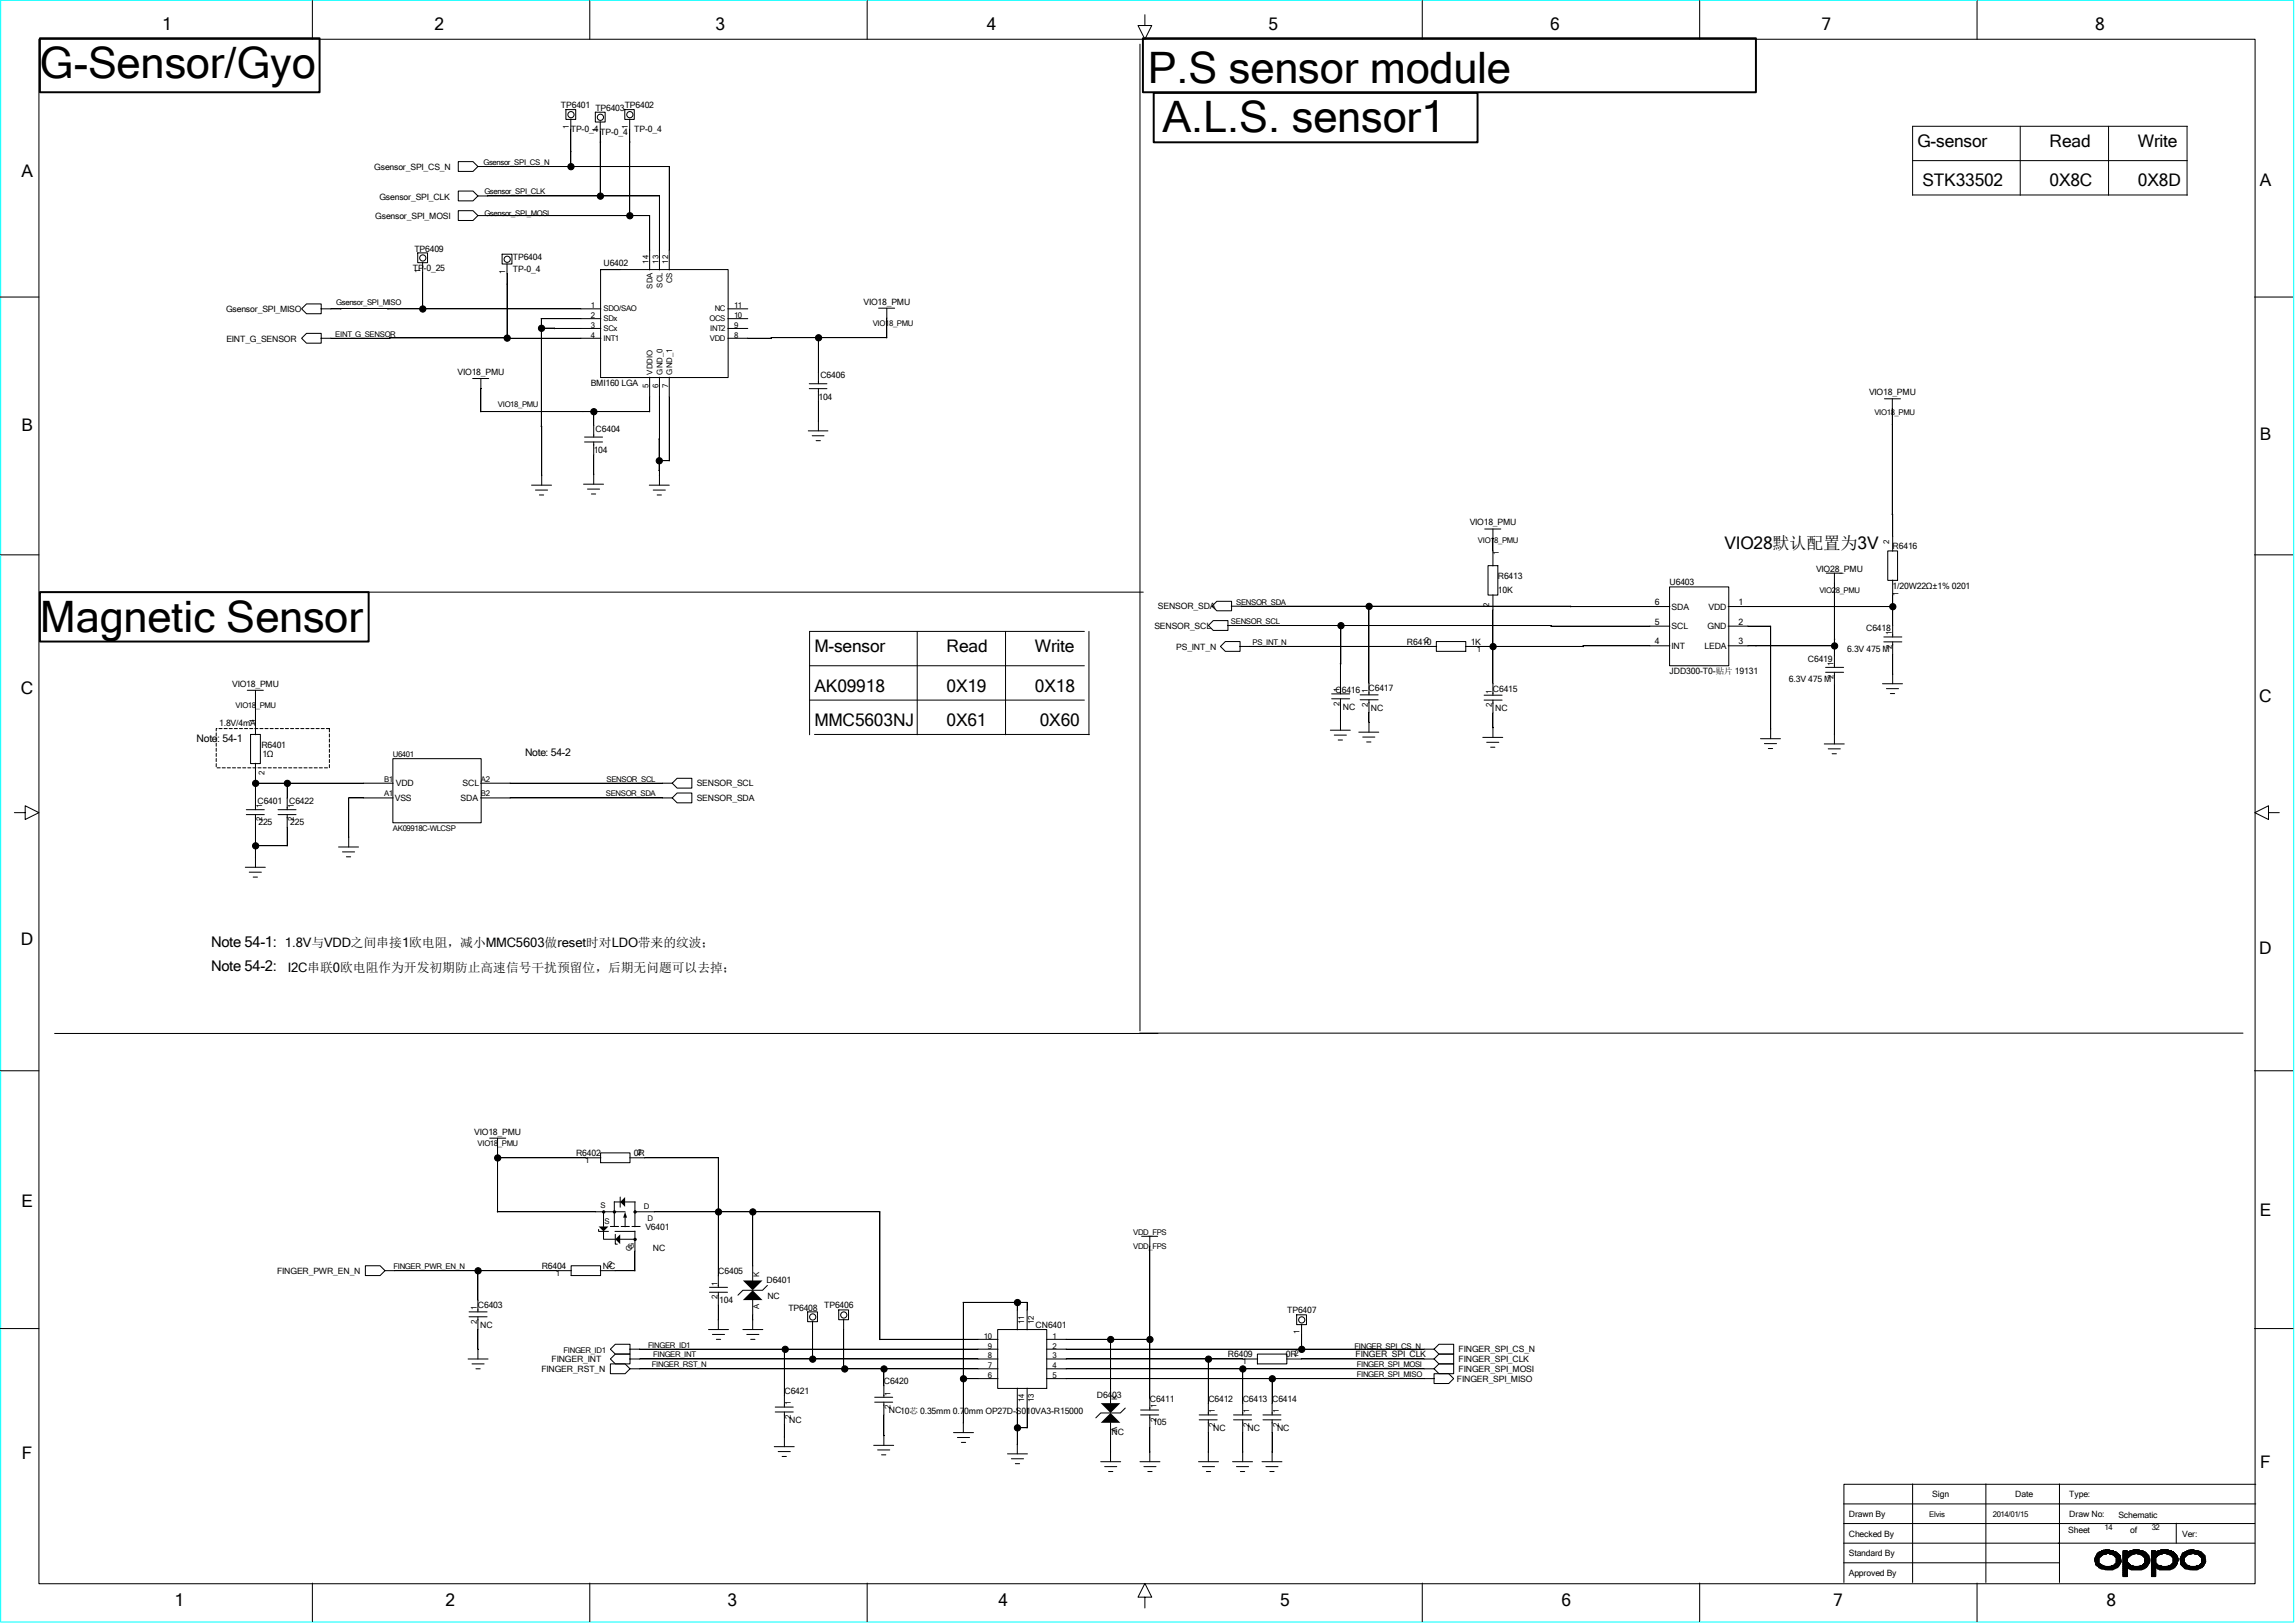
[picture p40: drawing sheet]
<svg xmlns="http://www.w3.org/2000/svg" width="297mm" height="210mm" viewBox="0 0 297 210" stroke-linecap="round" stroke-linejoin="round" font-family="sans-serif">
<defs><g id="words">
<g font-size="5.6">
<text x="5.2" y="10.1">G-Sensor/Gyo</text>
<text x="148.5" y="10.7">P.S sensor module</text>
<text x="150.5" y="17.1">A.L.S. sensor1</text>
<text x="5.2" y="81.8">Magnetic Sensor</text>
</g>
<g font-size="2.2">
<text x="21" y="3.9">1</text>
<text x="56.2" y="3.9">2</text>
<text x="92.6" y="3.9">3</text>
<text x="127.7" y="3.9">4</text>
<text x="164.2" y="3.9">5</text>
<text x="200.6" y="3.9">6</text>
<text x="235.8" y="3.9">7</text>
<text x="271.1" y="3.9">8</text>
<text x="2.8" y="22.9">A</text>
<text x="248.2" y="19">G-sensor</text>
<text x="265.3" y="19">Read</text>
<text x="276.7" y="19">Write</text>
<text x="248.8" y="24.1">STK33502</text>
<text x="265.3" y="24.1">0X8C</text>
<text x="276.7" y="24.1">0X8D</text>
<text x="292.5" y="24.1">A</text>
<text x="2.8" y="55.8">B</text>
<text x="292.5" y="57">B</text>
<text x="223.2" y="71">VIO28默认配置为3V</text>
<text x="2.7" y="89.7">C</text>
<text x="105.4" y="89.5">AK09918</text>
<text x="105.4" y="84.4">M-sensor</text>
<text x="122.5" y="84.4">Read</text>
<text x="122.5" y="89.5">0X19</text>
<text x="133.9" y="84.4">Write</text>
<text x="133.9" y="89.5">0X18</text>
<text x="105.4" y="93.9">MMC5603NJ</text>
<text x="122.5" y="93.9">0X61</text>
<text x="134.6" y="93.9">0X60</text>
<text x="292.4" y="90.8">C</text>
<text x="2.7" y="122.3">D</text>
<text x="292.4" y="123.5">D</text>
<text x="2.8" y="156.2">E</text>
<text x="292.5" y="157.4">E</text>
<text x="2.8" y="188.8">F</text>
<text x="292.5" y="189.9">F</text>
<text x="22.6" y="207.9">1</text>
<text x="57.7" y="207.9">2</text>
<text x="94.1" y="207.9">3</text>
<text x="129.2" y="207.9">4</text>
<text x="165.7" y="207.9">5</text>
<text x="202.1" y="207.9">6</text>
<text x="237.2" y="207.9">7</text>
<text x="272.6" y="207.9">8</text>
</g>
<g font-size="1.9">
<text x="27.3" y="122.5">Note 54-1:</text>
<text x="27.3" y="125.7">Note 54-2:</text>
</g>
<g font-size="1.7">
<text x="36.9" y="122.6">1.8V与VDD之间串接1欧电阻，减小MMC5603做reset时对LDO带来的纹波；</text>
<text x="37.3" y="125.8">I2C串联0欧电阻作为开发初期防止高速信号干扰预留位，后期无问题可以去掉；</text>
</g>
<g font-size="1.3">
<text x="25.4" y="96">Note: 54-1</text>
<text x="67.9" y="97.9">Note: 54-2</text>
</g>
<g font-size="1.1">
<text x="72.6" y="14">TP6401</text>
<text x="73.9" y="17.1">TP-0_4</text>
<text x="77" y="14.3">TP6403</text>
<text x="77.7" y="17.5">TP-0_4</text>
<text x="80.9" y="14">TP6402</text>
<text x="82.1" y="17.1">TP-0_4</text>
<text x="48.4" y="22">Gsensor_SPI_CS_N</text>
<text x="48.6" y="28.3">Gsensor_SPI_MOSI</text>
<text x="49.1" y="25.9">Gsensor_SPI_CLK</text>
<text x="53.4" y="35.1">TP-0_25</text>
<text x="53.6" y="32.6">TP6409</text>
<text x="66.4" y="35.2">TP-0_4</text>
<text x="66.4" y="33.7">TP6404</text>
<text x="78.1" y="34.4">U6402</text>
<text x="29.3" y="40.4">Gsensor_SPI_MISO</text>
<text x="111.8" y="39.4">VIO18_PMU</text>
<text x="29.3" y="44.2">EINT_G_SENSOR</text>
<text x="59.2" y="48.5">VIO18_PMU</text>
<text x="76.5" y="49.9">BMI160 LGA</text>
<text x="105.9" y="51.7">104</text>
<text x="106.2" y="48.9">C6406</text>
<text x="241.9" y="51.1">VIO18_PMU</text>
<text x="76.8" y="58.6">104</text>
<text x="77.1" y="55.8">C6404</text>
<text x="190.2" y="68">VIO18_PMU</text>
<text x="244.9" y="71.1">R6416</text>
<text x="193.8" y="74.9">R6413</text>
<text x="193.8" y="76.8">10K</text>
<text x="216.1" y="75.7">U6403</text>
<text x="235" y="74">VIO28_PMU</text>
<text x="244.9" y="76.2">1/20W22Ω±1% 0201</text>
<text x="149.4" y="81.4">SENSOR_SCL</text>
<text x="149.9" y="78.9">SENSOR_SDA</text>
<text x="182.1" y="83.4">R6410</text>
<text x="190.3" y="83.4">1K</text>
<text x="214.2" y="83.4">4</text>
<text x="214.2" y="80.8">5</text>
<text x="214.2" y="78.3">6</text>
<text x="216.3" y="78.9">SDA</text>
<text x="216.3" y="81.4">SCL</text>
<text x="216.3" y="84">INT</text>
<text x="220.6" y="84">LEDA</text>
<text x="221" y="81.4">GND</text>
<text x="221.1" y="78.9">VDD</text>
<text x="225" y="83.4">3</text>
<text x="225" y="78.3">1</text>
<text x="225" y="80.8">2</text>
<text x="241.5" y="81.7">C6418</text>
<text x="30.1" y="88.9">VIO18_PMU</text>
<text x="152.2" y="84.1">PS_INT_N</text>
<text x="172.8" y="89.7">C6416</text>
<text x="177.1" y="89.5">C6417</text>
<text x="193.2" y="89.5">C6415</text>
<text x="216.1" y="87.2">JDD300-T0-贴片 19131</text>
<text x="231.5" y="88.3">6.3V 475 M</text>
<text x="234" y="85.6">C6419</text>
<text x="239.1" y="84.4">6.3V 475 M</text>
<text x="28.4" y="93.9">1.8V/4mA</text>
<text x="173.8" y="91.9">NC</text>
<text x="177.4" y="92">NC</text>
<text x="193.5" y="92">NC</text>
<text x="33.8" y="96.7">R6401</text>
<text x="34" y="98">1Ω</text>
<text x="51.2" y="101.8">VDD</text>
<text x="59.9" y="101.8">SCL</text>
<text x="90.2" y="101.8">SENSOR_SCL</text>
<text x="33.3" y="104.1">C6401</text>
<text x="33.4" y="106.7">225</text>
<text x="37.4" y="104.1">C6422</text>
<text x="37.5" y="106.7">225</text>
<text x="51.1" y="103.7">VSS</text>
<text x="59.6" y="103.7">SDA</text>
<text x="90.2" y="103.7">SENSOR_SDA</text>
<text x="61.4" y="146.8">VIO18_PMU</text>
<text x="74.5" y="149.6">R6402</text>
<text x="82" y="149.6">0R</text>
<text x="83.5" y="159.1">V6401</text>
<text x="84.5" y="161.9">NC</text>
<text x="35.9" y="164.8">FINGER_PWR_EN_N</text>
<text x="70.1" y="164.2">R6404</text>
<text x="78" y="164.2">NC</text>
<text x="93" y="164.8">C6405</text>
<text x="99.2" y="166">D6401</text>
<text x="61.8" y="169.3">C6403</text>
<text x="62.1" y="171.8">NC</text>
<text x="93.1" y="168.7">104</text>
<text x="99.3" y="168.1">NC</text>
<text x="102" y="169.7">TP6408</text>
<text x="106.7" y="169.3">TP6406</text>
<text x="134" y="171.8">CN6401</text>
<text x="166.6" y="169.9">TP6407</text>
<text x="70.1" y="177.5">FINGER_RST_N</text>
<text x="71.4" y="176.3">FINGER_INT</text>
<text x="114.4" y="179.1">C6420</text>
<text x="158.9" y="175.6">R6409</text>
<text x="166.4" y="175.6">0R2</text>
<text x="175.4" y="175.6">FINGER_SPI_CLK</text>
<text x="188.6" y="178.8">FINGER_SPI_MISO</text>
<text x="188.8" y="175">FINGER_SPI_CS_N</text>
<text x="188.8" y="176.3">FINGER_SPI_CLK</text>
<text x="188.8" y="177.5">FINGER_SPI_MOSI</text>
<text x="101.5" y="180.3">C6421</text>
<text x="102.2" y="184.1">NC</text>
<text x="115" y="182.9">NC10芯 0.35mm 0.70mm OP27D-S010VA3-R15000</text>
<text x="141.9" y="180.8">D6403</text>
<text x="143.8" y="185.7">NC</text>
<text x="148.8" y="181.4">C6411</text>
<text x="149.2" y="184.4">105</text>
<text x="156.4" y="181.4">C6412</text>
<text x="157" y="185.2">NC</text>
<text x="160.8" y="181.4">C6413</text>
<text x="161.5" y="185.2">NC</text>
<text x="164.6" y="181.4">C6414</text>
<text x="165.3" y="185.2">NC</text>
<text x="239.3" y="196.3">Drawn By</text>
<text x="250.1" y="193.8">Sign</text>
<text x="260.8" y="193.8">Date</text>
<text x="267.8" y="196.3">Draw No:</text>
<text x="267.8" y="193.8">Type:</text>
<text x="274.2" y="196.4">Schematic</text>
<text x="239.3" y="198.8">Checked By</text>
<text x="239.3" y="201.4">Standard By</text>
<text x="239.3" y="203.9">Approved By</text>
<text x="267.7" y="198.3">Sheet</text>
<text x="275.7" y="198.3">of</text>
<text x="282.4" y="198.8">Ver:</text>
</g>
<g font-size="1">
<text x="73.6" y="16.7" transform="rotate(-90 73.6 16.7)">1</text>
<text x="77.4" y="17.1" transform="rotate(-90 77.4 17.1)">1</text>
<text x="81.2" y="16.7" transform="rotate(-90 81.2 16.7)">1</text>
<text x="62.6" y="21.3">Gsensor_SPI_CS_N</text>
<text x="62.7" y="25.1">Gsensor_SPI_CLK</text>
<text x="62.7" y="27.9">Gsensor_SPI_MOSI</text>
<text x="54.4" y="35.3" transform="rotate(-90 54.4 35.3)">1</text>
<text x="65.4" y="35.4" transform="rotate(-90 65.4 35.4)">1</text>
<text x="83.9" y="34.1" transform="rotate(-90 83.9 34.1)">14</text>
<text x="85.2" y="34.1" transform="rotate(-90 85.2 34.1)">13</text>
<text x="86.5" y="34.1" transform="rotate(-90 86.5 34.1)">12</text>
<text x="43.5" y="39.5">Gsensor_SPI_MISO</text>
<text x="76.5" y="41.1">2</text>
<text x="76.5" y="39.9">1</text>
<text x="78.1" y="40.3">SDO/SAO</text>
<text x="78.1" y="41.6">SDx</text>
<text x="84.5" y="37.3" transform="rotate(-90 84.5 37.3)">SDA</text>
<text x="85.7" y="37.2" transform="rotate(-90 85.7 37.2)">SCL</text>
<text x="87" y="36.7" transform="rotate(-90 87 36.7)">CS</text>
<text x="91.8" y="41.6">OCS</text>
<text x="92.5" y="40.3">NC</text>
<text x="95" y="39.9">11</text>
<text x="95" y="41.1">10</text>
<text x="43.4" y="43.6">EINT_G_SENSOR</text>
<text x="76.5" y="43.7">4</text>
<text x="76.5" y="42.4">3</text>
<text x="78.1" y="42.8">SCx</text>
<text x="78.1" y="44.1">INT1</text>
<text x="91.9" y="44.1">VDD</text>
<text x="91.9" y="42.8">INT2</text>
<text x="95" y="42.4">9</text>
<text x="95" y="43.7">8</text>
<text x="112.9" y="42.2">VIO18_PMU</text>
<text x="64.4" y="52.6">VIO18_PMU</text>
<text x="83.9" y="50.2" transform="rotate(-90 83.9 50.2)">5</text>
<text x="84.5" y="48.5" transform="rotate(-90 84.5 48.5)">VDDIO</text>
<text x="85.2" y="50.2" transform="rotate(-90 85.2 50.2)">6</text>
<text x="85.7" y="48.5" transform="rotate(-90 85.7 48.5)">GND_0</text>
<text x="86.5" y="50.2" transform="rotate(-90 86.5 50.2)">7</text>
<text x="87" y="48.5" transform="rotate(-90 87 48.5)">GND_1</text>
<text x="242.6" y="53.7">VIO18_PMU</text>
<text x="191.3" y="70.3">VIO18_PMU</text>
<text x="194" y="71.8" transform="rotate(-90 194 71.8)">1</text>
<text x="244.5" y="70.4" transform="rotate(-90 244.5 70.4)">2</text>
<text x="235.5" y="76.7">VIO28_PMU</text>
<text x="245.7" y="77.1" transform="rotate(-90 245.7 77.1)">1</text>
<text x="159.3" y="80.7">SENSOR_SCL</text>
<text x="160" y="78.2">SENSOR_SDA</text>
<text x="162.1" y="83.4">PS_INT_N</text>
<text x="184.4" y="83.2">2</text>
<text x="192.7" y="78.5" transform="rotate(-90 192.7 78.5)">2</text>
<text x="244.8" y="83.9" transform="rotate(-90 244.8 83.9)">2</text>
<text x="244.8" y="82.2" transform="rotate(-90 244.8 82.2)">1</text>
<text x="173.4" y="89.6" transform="rotate(-90 173.4 89.6)">1</text>
<text x="177" y="89.7" transform="rotate(-90 177 89.7)">1</text>
<text x="191.1" y="84.3">1</text>
<text x="193.1" y="89.7" transform="rotate(-90 193.1 89.7)">1</text>
<text x="237.3" y="87.9" transform="rotate(-90 237.3 87.9)">2</text>
<text x="237.3" y="86.1" transform="rotate(-90 237.3 86.1)">1</text>
<text x="30.5" y="91.7">VIO18_PMU</text>
<text x="33" y="93.6" transform="rotate(-90 33 93.6)">1</text>
<text x="173.4" y="91.3" transform="rotate(-90 173.4 91.3)">2</text>
<text x="177" y="91.4" transform="rotate(-90 177 91.4)">2</text>
<text x="193.1" y="91.5" transform="rotate(-90 193.1 91.5)">2</text>
<text x="34.2" y="100.3" transform="rotate(-90 34.2 100.3)">2</text>
<text x="49.7" y="101.1">B1</text>
<text x="50.8" y="98">U6401</text>
<text x="62.2" y="101.1">A2</text>
<text x="78.5" y="101.1">SENSOR_SCL</text>
<text x="33.9" y="106.3" transform="rotate(-90 33.9 106.3)">2</text>
<text x="33.9" y="104.6" transform="rotate(-90 33.9 104.6)">1</text>
<text x="38" y="106.3" transform="rotate(-90 38 106.3)">2</text>
<text x="38" y="104.6" transform="rotate(-90 38 104.6)">1</text>
<text x="49.7" y="103">A1</text>
<text x="50.8" y="107.5">AK09918C-WLCSP</text>
<text x="62.2" y="103">B2</text>
<text x="78.4" y="103">SENSOR_SDA</text>
<text x="61.8" y="148.3">VIO18_PMU</text>
<text x="82.5" y="149.4">2</text>
<text x="75.7" y="150.5">1</text>
<text x="77.7" y="156.3">S</text>
<text x="78.2" y="158.4">S</text>
<text x="81.8" y="161.9" transform="rotate(-90 81.8 161.9)">G</text>
<text x="83.3" y="156.5">D</text>
<text x="83.8" y="158">D</text>
<text x="146.6" y="159.8">VDD_FPS</text>
<text x="146.6" y="161.7">VDD_FPS</text>
<text x="50.9" y="164.2">FINGER_PWR_EN_N</text>
<text x="71.9" y="165.1">1</text>
<text x="78.7" y="164">2</text>
<text x="92.8" y="166.4" transform="rotate(-90 92.8 166.4)">1</text>
<text x="98.3" y="165.2" transform="rotate(-90 98.3 165.2)">K</text>
<text x="61.7" y="171.3" transform="rotate(-90 61.7 171.3)">2</text>
<text x="61.7" y="169.5" transform="rotate(-90 61.7 169.5)">1</text>
<text x="92.8" y="168.1" transform="rotate(-90 92.8 168.1)">2</text>
<text x="98.3" y="169.4" transform="rotate(-90 98.3 169.4)">A</text>
<text x="127.3" y="173.2">10</text>
<text x="132.5" y="171.4" transform="rotate(-90 132.5 171.4)">11</text>
<text x="133.8" y="171.4" transform="rotate(-90 133.8 171.4)">12</text>
<text x="136.2" y="173.2">1</text>
<text x="168.2" y="172.7" transform="rotate(-90 168.2 172.7)">1</text>
<text x="72.9" y="175">FINGER_ID1</text>
<text x="83.9" y="174.4">FINGER_ID1</text>
<text x="84.4" y="176.9">FINGER_RST_N</text>
<text x="84.5" y="175.6">FINGER_INT</text>
<text x="127.8" y="174.5">9</text>
<text x="127.8" y="175.8">8</text>
<text x="127.8" y="177">7</text>
<text x="127.8" y="178.3">6</text>
<text x="136.2" y="178.3">5</text>
<text x="136.2" y="177">4</text>
<text x="136.2" y="175.8">3</text>
<text x="136.2" y="174.5">2</text>
<text x="160.8" y="176.5">1</text>
<text x="175.3" y="174.5">FINGER_SPI_CS_N</text>
<text x="175.6" y="176.9">FINGER_SPI_MOSI</text>
<text x="175.6" y="178.2">FINGER_SPI_MISO</text>
<text x="102.4" y="183.6" transform="rotate(-90 102.4 183.6)">2</text>
<text x="102.4" y="181.9" transform="rotate(-90 102.4 181.9)">1</text>
<text x="115.2" y="182.3" transform="rotate(-90 115.2 182.3)">2</text>
<text x="115.2" y="180.6" transform="rotate(-90 115.2 180.6)">1</text>
<text x="132.5" y="181.4" transform="rotate(-90 132.5 181.4)">14</text>
<text x="133.8" y="181.4" transform="rotate(-90 133.8 181.4)">13</text>
<text x="144.6" y="185.3" transform="rotate(-90 144.6 185.3)">A</text>
<text x="144.6" y="181.1" transform="rotate(-90 144.6 181.1)">K</text>
<text x="149.6" y="184" transform="rotate(-90 149.6 184)">2</text>
<text x="149.6" y="182.2" transform="rotate(-90 149.6 182.2)">1</text>
<text x="157.2" y="184.6" transform="rotate(-90 157.2 184.6)">2</text>
<text x="157.2" y="182.9" transform="rotate(-90 157.2 182.9)">1</text>
<text x="161.7" y="184.6" transform="rotate(-90 161.7 184.6)">2</text>
<text x="161.7" y="182.9" transform="rotate(-90 161.7 182.9)">1</text>
<text x="165.5" y="184.6" transform="rotate(-90 165.5 184.6)">2</text>
<text x="165.5" y="182.9" transform="rotate(-90 165.5 182.9)">1</text>
<text x="249.7" y="196.3">Elvis</text>
<text x="257.9" y="196.3">2014/01/15</text>
<text x="272.4" y="198">14</text>
<text x="278.5" y="198">32</text>
</g>
</g></defs>
<path d="M.1 0h296.7v209.9h-296.7z" fill="none" stroke="#0ff" stroke-width=".13"/>
<g fill="none" stroke="#000" stroke-width=".13">
<path d="M5 5.1h286.8v199.8h-286.8zM40.4 .1v5M73.2 14.2h1.3v1.3h-1.3zM73.9 15.4v6.2M76.3 .1v5M77 14.5h1.3v1.3h-1.3zM77.7 15.7v9.7M80.9 14.2h1.2v1.3h-1.2zM81.5 15.4v12.5M112.2 .1v5M147.5 5.7v127.7M148.2 1.9v1.4h.9l-.9 1.8-.9-1.8h.9"/>
<path d="M184.1 .1v5M220 .1v5M255.9 .1v5M261.5 16.3v9M272.9 16.3v9M283 16.3v9M283.1 16.3h-35.6v9M0 38.4h5M39 40l.7-.7h1.9v1.3h-1.9zM41.5 40h2.6M44.1 39.9h6.1v.1M44.1 39.9v.1"/>
<path d="M50.2 40h27.6M54.1 32.7h1.2v1.3h-1.2zM54.7 34v6M59.3 27.3h1.9l.6 .6-.6 .6h-1.9zM59.3 24.7h1.9l.6 .7-.6 .6h-1.9zM59.3 20.9h1.9l.6 .6-.6 .7h-1.9zM61.8 27.9h22.3v7M61.8 25.4h23.5v9.5M61.8 21.5h24.8v13.4M65 32.9h1.3v1.3h-1.3zM65.6 34.1v9.7M77.7 34.9h16.5v14h-16.5v-14h2.6"/>
<path d="M94.2 40h2.6M113.7 39.9h2.1M114.8 39.9v3.8M247.5 20.8h35.6M247.5 25.2h35.6M291.8 38.4h5M39.7 43.1h1.9v1.3h-1.9l-.7-.6zM41.5 43.8h9M50.4 43.7h15.2M50.5 43.7v.1M61.2 49h2M62.2 53.3h21.9"/>
<path d="M62.2 49v4.3M65.6 43.8h12.2M70 55.2h.1v7.6M70 41.2h7.8M70 42.5h1.8M70.1 41.2v14M71.7 42.5h6.1M75.6 57.2h2.4M75.6 56.6h2.4M76.8 53.3v3.3M76.8 57.2v5.5M84.1 48.8v4.5"/>
<path d="M85.3 56.8h.1M85.3 59.6h1.3M85.3 56.8v4.1M85.3 48.8v8.1M86.6 48.8v10.8M94.2 43.8h5.6M94.2 41.2h2.6M94.2 42.5h2.6M99.8 43.7h15M99.8 43.7v.1M104.6 55.8h2.5M104.7 50.3h2.3"/>
<path d="M104.7 49.7h2.3M105.1 56.4h1.5M105.6 57h.6M105.9 43.7v6M105.9 50.3v5.5M243.9 51.6h2.1M244.9 51.6v15M0 71.8h5M5.2 76.6h142.8M68.8 62.8h2.6M69.3 63.4h1.6M69.8 64.1h.6"/>
<path d="M75.5 62.7h2.6M76 63.3h1.6M76.5 63.9h.6M84 62.8h2.6M84.5 63.4h1.6M85 64.1h.6M85.3 60.9v1.9M156.8 78.4l.7-.6h1.9v1.2h-1.9zM159.3 78.4h44v.1M177.2 78.4v11.5M192.2 68.5h2M192.6 73.2h1.2v3.8h-1.2z"/>
<path d="M193.2 68.5v4.7M193.2 77v13M203.2 78.5h12.9M216.1 75.9h7.6v10.2h-7.6zM223.6 78.5h21.3M236.3 74.2h2.1M237.4 74.2v12.2M244.3 71.3h1.3v3.8h-1.3zM244.9 66.5v4.8M244.9 75.1v7.3M291.8 71.8h5M32 89.3h2.1"/>
<path d="M32.4 95h1.3v3.8h-1.3zM33.1 89.3v5.8M33.1 98.8v6M50.8 98.2h11.5v8.3h-11.5zM104.8 86.1h35.5M104.8 90.6h35.5M105.4 95h35.6M118.7 81.7v13.4M130.1 81.7v13.4M140.3 81.7h-35.5v13.4M140.9 81.7v13.4M156.4 80.9l.6-.6h1.9v1.3h-1.9z"/>
<path d="M158.6 83h1.9v1.3h-1.9l-.7-.6zM158.9 80.9h41.8v.2M160.4 83.7h25.5M172.2 94.5h2.6M172.3 90.4h2.4M172.3 89.8h2.4M172.7 95.1h1.5M173.2 95.8h.5M173.4 85.9h.1M173.5 85.9v3.9M173.5 90.4v4.1M173.5 80.9v5"/>
<path d="M175.9 94.7h2.5M176 90.6h2.4M176 89.9h2.4M176.4 95.4h1.5M176.9 96h.5M177.2 90.6v4.1M185.9 83h3.8v1.3h-3.8zM189.7 83.7h15.2M191.9 95.4h2.6M192.1 90.6h2.3M192.1 90h2.3M192.4 96.1h1.6"/>
<path d="M192.9 96.7h.6M193.2 90.6v4.8M200.7 81h15.4M204.9 83.6h11.2M204.9 83.6v.1M223.6 81h5.6v14.6M223.6 83.6h13.8M227.8 95.6h2.6M228.3 96.2h1.6M228.9 96.9h.5M236.1 96.3h2.6M236.3 87h2.3"/>
<path d="M236.3 86.4h2.3M236.6 96.9h1.6M237.1 97.5h.6M237.4 87v9.3M243.6 88.5h2.6M243.8 83.1h2.3M243.8 82.4h2.3M244.1 89.1h1.6M244.6 89.7h.6M244.9 83.1v5.4M1.9 105.2h1.4v-.9l1.7 .9-1.7 .8v-.8M31.7 112.2h2.6"/>
<path d="M31.9 105.4h2.3M31.9 104.8h2.3M32.3 112.9h1.5M32.8 113.5h.5M33 101.3h17.9M33 109.4h4.2M33.1 105.4v6.8M36 105.4h2.3M36 104.8h2.3M37.2 101.3v3.5M37.2 105.4v4.1M43.8 109.6h2.6"/>
<path d="M44.3 110.2h1.6M44.8 110.9h.6M45.1 103.3h5.8M45.1 103.3v6.3M62.2 101.3h24.8M62.2 103.3h24.8M87 101.3l.6-.6h1.9v1.3h-1.9zM87 103.3l.6-.7h1.9v1.3h-1.9zM293.6 105.2v-.9l-1.8 .9 1.8 .8v-.8h1.4M0 138.6h5M7.1 133.7h142.8M147.5 133.7h142.8"/>
<path d="M291.8 138.6h5M63.4 147.3h2M64.3 156.8h16.6M64.3 149.8h13.5M64.4 147.3v9.5M77.5 159.1v.2h1.2M77.7 149.2h3.8v1.3h-3.8zM78.1 159.3v1.1h1.5M78.1 156.8v1.9M79 158.7h1.1M79.5 155.5h.8M79.5 155.5v3.2"/>
<path d="M79.6 159.3h2.6M79.6 159.7v1.3h.3M80.3 154.9v1.3M80.4 158.7h1M80.9 155.5h1.3M80.9 157.4v1.3M81.5 149.8h11.5v16.8M81.8 158.7h1M82.1 156.8h31.8v16.6M82.2 155.5v3.2M82.2 159.3v5.2M97.4 156.8v8.9"/>
<path d="M147.7 160h2.1M148.8 160v22.5M0 171.9h5M47.3 163.8h1.9l.6 .6-.6 .7h-1.9zM49.8 164.4h24.2M60.6 175.9h2.6M60.7 170.4h2.3M60.7 169.8h2.3M61.1 176.5h1.6M61.6 177.1h.5M61.8 164.4v5.4M61.8 170.4v5.5"/>
<path d="M73.9 163.8h3.8v1.3h-3.8zM77.7 164.4h4.5M79 176.5h1.9l.6 .6-.6 .7h-1.9zM79.6 173.9h1.9v1.3h-1.9l-.6-.6zM79.6 175.2h1.9v1.3h-1.9l-.6-.6zM80.3 160.4h1.9M81.5 174.6h47.7M81.5 177.1h47.7M81.5 175.9h47.7M91.7 172h2.6M91.8 167.2h2.3M91.8 166.6h2.3"/>
<path d="M92.2 172.7h1.6M92.7 173.3h.6M93 167.2v4.8M96.1 172h2.6M96.6 172.7h1.6M97.2 173.3h.5M97.4 168.2v3.8M99.3 166.3l-.6 .7h-2.6l-.6 .6M101.5 174.6v7.5M104.5 169.8h1.3v1.2h-1.3zM105.2 171v4.9M108.5 169.5h1.3v1.3h-1.3z"/>
<path d="M109.2 170.7v6.5M113.8 173.3h15.4M114.4 177.1v3.7M124.6 178.4h4.6M124.6 168.5h8.3v3.6M124.7 168.5v16.9M129.1 172h6.4v7.7h-6.4zM131.7 168.5v3.6M131.7 179.6v8.5M132.9 179.6v5.2M135.4 174.6h50.2M135.4 178.4h50.2"/>
<path d="M135.4 177.1h50.2M135.4 175.9h27.4M135.4 173.3h13.4M143.7 173.3v8.3M156.4 175.9v7.2M160.8 177.1v6M162.7 175.2h3.8v1.3h-3.8zM164.6 178.4v4.7M166.5 175.9h19.1M167.8 170.1h1.3v1.3h-1.3zM168.4 171.4v3.2M185.6 177.8h1.9l.6 .6-.6 .6h-1.9z"/>
<path d="M185.6 174.6l.6-.7h1.9v1.3h-1.9zM185.6 175.9l.6-.7h1.9v1.3h-1.9zM185.6 177.1l.6-.6h1.9v1.3h-1.9zM291.8 171.9h5M100.2 187.2h2.6M100.3 182.7h2.4M100.3 182.1h2.4M100.7 187.8h1.6M101.2 188.5h.6M101.5 182.7v4.5M113.1 187h2.6M113.2 181.4h2.3"/>
<path d="M113.2 180.8h2.3M113.6 187.6h1.5M114.1 188.3h.5M114.4 181.4v5.6M123.4 185.4h2.6M123.9 186h1.6M124.4 186.6h.6M130.4 188.1h2.6M130.9 188.8h1.6M131.4 189.4h.6M131.6 184.7h1.3M142.5 189.1h2.5"/>
<path d="M143 189.8h1.5M143.5 190.4h.5M143.7 184.1v5M145.6 182.2l-.6 .6h-2.5l-.7 .7M147.5 189.1h2.6M147.6 183.1h2.3M147.6 182.5h2.3M148 189.8h1.6M148.5 190.4h.6M148.8 183.1v6M155.1 189.1h2.6M155.2 183.1h2.3"/>
<path d="M155.2 183.7h2.3M155.6 189.8h1.6M156.1 190.4h.6M156.4 183.7v5.4M159.5 189.1h2.6M159.6 183.1h2.4M159.6 183.7h2.4M160 189.8h1.6M160.5 190.4h.6M160.8 183.7v5.4M163.3 189.1h2.6M163.4 183.1h2.4"/>
<path d="M163.4 183.7h2.4M163.8 189.8h1.6M164.3 190.4h.6M164.6 183.7v5.4M238.6 194.6h53.3M238.6 199.7h53.2M238.6 197.1h53.2M247.5 192v12.8M257 192v12.8M266.5 192v12.8M281.6 197.1v2.6M291.9 192.1h-53.3v12.7"/>
<path d="M40.4 204.9v4.9M76.3 204.9v4.9M112.2 204.9v4.9M148.2 206.7h.9l-.9-1.8-.9 1.8h.9v1.4M184.1 204.9v4.9M220 204.9v4.9M238.6 202.2h27.9M255.9 204.9v4.9M271.1 201.6h.6M271.1 201.7h.5M271.1 201.8h.5M271.1 202h.5"/>
<path d="M271.1 202.1h.5M271.2 202.2h.4M271.2 201.3h.8M271.2 202.4h.7M271.2 202.5h.8M271.2 201.5v1M271.2 201.4v.8M271.3 202.6h.8M271.4 201.2v1.4h.6v.4v-.6M271.4 201.2v1.3M271.4 201h2.5M271.5 201v1.6v-1.5v.1"/>
<path d="M271.5 202.2v.4h.7M271.5 201a2.22 2.22 0 0 1 2.9 .3l.1 .8a1.54 1.54 0 0 1-1.7 1l-.9-.1-.7-.5-.1-.8zM271.6 201.6l.5-.4 .7-.2 .7 .2 .4 .4v.6l-.4 .4-.7 .1-.7-.1-.5-.4zM271.6 200.9v1.8M271.6 200.8h2.2M271.7 200.8v.7M271.7 202.3v.6M271.9 202.5v.5h1.9M271.9 200.8v.7h-.7M272 200.7v.5M272 200.7h1.4M272.1 200.7v.5h-.8"/>
<path d="M272.1 202.6v.4M272.2 200.7v.4M272.2 202.6v.4M272.2 200.6h.8M272.4 200.7v.4M272.4 202.7v.4M272.5 203.1h1M272.5 200.5v.6M272.5 202.7v.4M272.6 200.5v.6h-1.3M272.6 202.7v.4M272.8 200.5v.5"/>
<path d="M272.8 202.7v.4M272.9 200.5v.5M272.9 202.7v.4M273 200.5v.6h1.2M273 202.7v.4M273.1 200.7v.4M273.1 202.7v.4M273.3 200.7v.4M273.3 202.6v.5M273.3 202.6h1M273.4 200.7v.4M273.4 202.6v.5"/>
<path d="M273.4 201.2h.9M273.5 202.6v.4v-.4M273.5 200.7v.5M273.6 201.3h.8M273.6 200.8v.5M273.6 202.4v.6h-1.5M273.7 201.5h.7M273.8 200.8v.7M273.8 202.3v.6M273.9 202.2h.5M273.9 201.6h.5M273.9 201.7h.5"/>
<path d="M273.9 201.8h.6M273.9 202h.6M273.9 202.1h.6M273.9 200.8v.8M273.9 202.2v.7M274 200.9v2h-2.4M274.2 201v1.7h-2.6M274.3 201.2v1.3h-.7M274.4 201.3v1.1h-.7M274.7 202.2h.7M274.7 201h3M274.7 201.2h1.2"/>
<path d="M274.7 201.6h.6M274.7 201.7h.6M274.7 201.8h.6M274.7 202h.6M274.7 202.1h.6M274.7 202.4h.8M274.7 202.5h1M274.7 202.6h1.1M274.7 203h.6M274.7 203.1h.6M274.7 200.8h2.9M274.7 200.7h.6"/>
<path d="M274.7 203.2h.6M274.7 203.4h.6M274.7 203.5h.6M274.7 203.6h.6M274.7 203.8h.6M274.7 203.9h.6M274.8 200.7h.5v.3v-.2l.9-.2h.6l.3 .1a1.21 1.21 0 0 1 1 .9 1.21 1.21 0 0 1-.4 1.3 2.25 2.25 0 0 1-1.4 .2 .83 .83 0 0 1-.9-.2h-.1v1.1h-.5zM274.8 200.7v3.3M274.9 200.7v3.3M275 200.7v3.3M275.2 200.7v3.3M275.3 200.7v3.3h-.6"/>
<path d="M275.3 201.6l.5-.4 .6-.2 .8 .2 .4 .4v.6l-.4 .4-.8 .1-.6-.1-.5-.4zM275.4 200.8v.8M275.4 202.2v.7M275.5 203h2.1M275.5 200.8v.7h-.8M275.5 202.3v.7M275.6 200.7h1.7M275.7 200.7v.6h-1M275.7 202.4v.6M275.8 200.7v.5M275.8 202.6v.5M275.9 200.7v.4"/>
<path d="M275.9 202.6v.5M276.1 200.5v.6M276.1 202.6v.5M276.1 200.6h.7M276.2 200.5v.6h-1.5M276.2 202.7v.4M276.3 200.5v.6M276.3 202.7v.4M276.4 200.5v.5M276.4 202.7v.4M276.6 200.5v.6M276.6 202.7v.4"/>
<path d="M276.6 201.1h1.2M276.7 200.5v.6M276.7 202.7v.4M276.8 200.5v.6M276.8 202.7v.4M276.9 200.7v.4M276.9 202.6v.5M277 201.2h1M277 202.6h.8M277.1 200.7v.4M277.1 202.6v.5M277.2 200.7v.5"/>
<path d="M277.2 202.6v.5h-1.4M277.3 201.3h.8M277.3 202.5h.7M277.3 200.7v.6M277.3 202.4v.6M277.4 201.5h.7M277.5 200.8v.7M277.5 202.3v.7M277.5 202.2h.7M277.5 201.6h.6M277.5 201.7h.7M277.5 201.8h.7"/>
<path d="M277.5 202.1h.7M277.6 200.8v.8M277.6 202.2v.7M277.7 200.9v2h-3M277.8 201v1.7h-3.1M278 201.2v1.4M278.1 201.3v1.1h-.7M278.2 201.8v.2h-.7M278.4 202.2h.6M278.4 201h3M278.4 201.2h1.1M278.4 201.6h.6"/>
<path d="M278.4 201.7h.6M278.4 201.8h.6M278.4 202h.6M278.4 202.1h.6M278.4 202.4h.7M278.4 202.5h.8M278.4 202.6h1.1M278.4 203h.6M278.4 203.1h.6M278.4 200.8h2.9M278.4 200.7h.6M278.4 203.2h.6"/>
<path d="M278.4 203.4h.6M278.4 203.5h.6M278.4 203.6h.6M278.4 203.8h.6M278.4 203.9h.6M278.5 200.7h.5v.3v-.2h.1a2.02 2.02 0 0 1 2.4 .3l.1 .2a.49 .49 0 0 1 .2 .8 1.18 1.18 0 0 1-1.6 1h-.2a.83 .83 0 0 1-.9-.2h-.1v1.1h-.5zM278.5 200.7v3.3M278.6 200.7v3.3M278.7 200.7v3.3M278.8 200.7v3.3M279 200.7v3.3h-.6M279.1 200.8v.7h-.7"/>
<path d="M279.1 202.3v.6M279.2 203h2.1M279.2 200.7v.6h-.8M279.2 202.4v.6M279.3 200.7h1.7M279.4 200.7v.5M279.4 202.6v.4M279.4 201.2l.7-.2 .8 .2 .4 .4v.6l-.4 .4-.8 .1-.7-.1-.4-.4v-.6zM279.5 200.7v.4M279.5 202.6v.5M279.6 200.5v.6M279.6 202.6v.5"/>
<path d="M279.7 200.5v.6h-1.3M279.7 202.6v.5M279.9 200.5v.6M279.9 202.7v.4M280 200.5v.5M280 202.7v.4M280.1 200.5v.5M280.1 202.7v.4M280.2 200.5v.5M280.2 202.7v.4M280.3 201.1h1.2M280.4 200.5v.6"/>
<path d="M280.4 202.7v.4M280.5 200.5v.6M280.5 202.7v.4M280.6 200.5v.6M280.6 202.6v.5M280.7 201.2h.9M280.8 200.7v.4M280.8 202.6v.5M280.8 202.6h.7M280.9 200.7v.5M280.9 202.6v.5h-1.5M281 201.3h.8"/>
<path d="M281 202.5h.6M281 200.7v.6M281 202.4v.6M281.1 201.5h.7M281.1 200.8v.7M281.1 202.3v.7M281.2 202.2h.6M281.2 201.6h.7M281.2 201.7h.7M281.2 201.8h.7M281.2 202h.7M281.2 202.1h.6"/>
<path d="M281.3 200.8v2.1M281.4 200.9v2h-3M281.5 201v1.7h-3.1M281.6 201.2v1.4M281.8 201.3v1.1h-.7M282.1 201.7h.6M282.2 201.8h.5M282.2 202h.5M282.2 202.2h.5M282.2 201.6h.5M282.2 202.4h.6M282.3 201.3v1.2h.7"/>
<path d="M282.3 202.1h.4M282.4 201.2h.8M282.4 202.6h.8M282.4 201v1.6M282.5 201h2.4M282.5 200.9v1.8M282.5 201a2.06 2.06 0 0 1 2.8 .3l.2 .8-.4 .6-.8 .4-1.5-.1-.5-.5-.1-.8zM282.6 202.9h2.4M282.7 200.9v2M282.7 200.8h2.1M282.8 200.8v.7h-.6M282.8 202.2v.8"/>
<path d="M282.9 200.8v.5h-.5M282.9 202.3v.7M283 200.7h1.3M283 201.2l.8-.2 .8 .2 .3 .4v.6l-.3 .4-.8 .1-.8-.1-.3-.4v-.6zM283 200.7v.5M283 202.4v.6M283.2 200.7v.4M283.2 202.6v.4M283.3 200.6h.6M283.3 200.7v.4M283.3 202.6v.5M283.4 200.7v.4"/>
<path d="M283.4 202.7v.4M283.5 200.5v.6h-1M283.5 202.7v.4M283.7 200.5v.6M283.7 202.7v.4M283.8 200.5v.5M283.8 202.7v.4M283.9 200.5v.6M283.9 202.7v.4M284 201.1h1.1M284.1 200.7v.4M284.1 202.7v.4"/>
<path d="M284.2 200.7v.4M284.2 202.7v.4M284.3 200.7v.4M284.3 202.6v.5M284.4 200.7v.4M284.4 202.6v.5h-1M284.5 201.2h.7M284.6 200.7v.5M284.6 202.6v.4h-1.9M284.6 201.3h.7M284.6 202.5h.6M284.7 200.8v.5"/>
<path d="M284.7 202.4v.6M284.8 201.5h.5M284.8 200.8v.7M284.8 202.3v.6M284.9 202.2h.4M284.9 201.6h.4M284.9 201.7h.4M284.9 201.8h.6M284.9 202h.6M284.9 202.1h.6M284.9 200.9v2M285.1 201v1.7h-2.6"/>
<path d="M285.2 201.2v1.4h-.9M285.3 201.3v1.1h-.5"/>
<circle cx="73.9" cy="14.8" r=".4"/>
<circle cx="77.7" cy="15.2" r=".4"/>
<circle cx="81.5" cy="14.8" r=".4"/>
<circle cx="54.7" cy="40" r=".4"/>
<circle cx="54.7" cy="33.4" r=".4"/>
<circle cx="65.6" cy="33.5" r=".4"/>
<circle cx="73.9" cy="21.6" r=".4"/>
<circle cx="77.7" cy="25.4" r=".4"/>
<circle cx="81.5" cy="27.9" r=".4"/>
<circle cx="65.6" cy="43.8" r=".4"/>
<circle cx="70.1" cy="42.5" r=".4"/>
<circle cx="76.9" cy="53.3" r=".4"/>
<circle cx="85.3" cy="59.6" r=".4"/>
<circle cx="105.9" cy="43.7" r=".4"/>
<circle cx="177.2" cy="78.5" r=".4"/>
<circle cx="245" cy="78.5" r=".4"/>
<circle cx="173.5" cy="81" r=".4"/>
<circle cx="193.2" cy="83.7" r=".4"/>
<circle cx="237.4" cy="83.6" r=".4"/>
<circle cx="33.1" cy="101.4" r=".4"/>
<circle cx="33.1" cy="109.5" r=".4"/>
<circle cx="37.2" cy="101.4" r=".4"/>
<circle cx="64.4" cy="149.8" r=".4"/>
<circle cx="78.1" cy="156.8" r=".15"/>
<circle cx="79.5" cy="156.8" r=".15"/>
<circle cx="82.2" cy="156.8" r=".15"/>
<circle cx="93" cy="156.8" r=".4"/>
<circle cx="97.4" cy="156.8" r=".4"/>
<circle cx="61.9" cy="164.4" r=".4"/>
<circle cx="82.2" cy="160.4" r=".15"/>
<circle cx="101.6" cy="174.6" r=".4"/>
<circle cx="105.2" cy="170.4" r=".4"/>
<circle cx="105.2" cy="175.9" r=".4"/>
<circle cx="109.2" cy="170.2" r=".4"/>
<circle cx="109.3" cy="177.1" r=".4"/>
<circle cx="114.4" cy="177.1" r=".4"/>
<circle cx="124.7" cy="178.4" r=".4"/>
<circle cx="131.7" cy="168.6" r=".4"/>
<circle cx="143.7" cy="173.3" r=".4"/>
<circle cx="148.8" cy="173.3" r=".4"/>
<circle cx="156.4" cy="175.9" r=".4"/>
<circle cx="160.8" cy="177.1" r=".4"/>
<circle cx="164.7" cy="178.4" r=".4"/>
<circle cx="168.5" cy="174.6" r=".4"/>
<circle cx="168.5" cy="170.8" r=".4"/>
<circle cx="131.7" cy="184.8" r=".4"/>
</g>
<g fill="#000">
<path d="M77.5 158.7h1.2l-.6 .6zM80.3 159.7v1.3l-.7-.6zM80.3 155.5l.6-.6v1.3zM80.9 156.8l.3 .8h-.6zM96.1 165.7h2.6l-1.3 1.3zM97.4 167l1.3 1.2h-2.6zM142.5 181.6h2.5l-1.3 1.2zM143.7 182.8l1.3 1.3h-2.5z"/>
<path d="M73.9 19.6v1.9z" fill-rule="evenodd"/>
<path d="M77.7 17.1v1.3z" fill-rule="evenodd"/>
<path d="M81.5 16.7v1.7z" fill-rule="evenodd"/>
<path d="M42.8 40h1.3z" fill-rule="evenodd"/>
<path d="M65.6 35.4v1.3z" fill-rule="evenodd"/>
<path d="M70.1 41.2v1.3z" fill-rule="evenodd"/>
<path d="M70.1 42.5h1.7z" fill-rule="evenodd"/>
<path d="M76.8 53.3v1.7z" fill-rule="evenodd"/>
<path d="M75.4 53.3h1.4z" fill-rule="evenodd"/>
<path d="M84.1 51.4v1.9z" fill-rule="evenodd"/>
<path d="M85.3 59.6v1.3z" fill-rule="evenodd"/>
<path d="M85.3 59.6h1.3z" fill-rule="evenodd"/>
<path d="M99.8 43.7v.1z" fill-rule="evenodd"/>
<path d="M85.3 60.9v.6z" fill-rule="evenodd"/>
<path d="M193.2 69.7v1.6z" fill-rule="evenodd"/>
<path d="M244.9 77v1.5z" fill-rule="evenodd"/>
<path d="M173.5 92.1v1.1z" fill-rule="evenodd"/>
<path d="M177.2 92.2v1.3z" fill-rule="evenodd"/>
<path d="M193.2 92.2v1.9z" fill-rule="evenodd"/>
<path d="M191.6 83.7h1.6z" fill-rule="evenodd"/>
<path d="M200.7 80.9v.1z" fill-rule="evenodd"/>
<path d="M204.9 83.6v.1z" fill-rule="evenodd"/>
<path d="M226.2 83.6h1z" fill-rule="evenodd"/>
<path d="M237.4 82.7v.9z" fill-rule="evenodd"/>
<path d="M237.4 83.6v1.2z" fill-rule="evenodd"/>
<path d="M33.1 109.4v1.6z" fill-rule="evenodd"/>
<path d="M33.1 100.7v.6z" fill-rule="evenodd"/>
<path d="M33.1 101.3v2z" fill-rule="evenodd"/>
<path d="M37.2 101.3v2z" fill-rule="evenodd"/>
<path d="M45.1 103.3h1.9z" fill-rule="evenodd"/>
<path d="M64.4 148.5v1.3z" fill-rule="evenodd"/>
<path d="M93 168.9v1.9z" fill-rule="evenodd"/>
<path d="M97.4 170.1v.7z" fill-rule="evenodd"/>
<path d="M101.5 174.6h.1z" fill-rule="evenodd"/>
<path d="M109.2 177.1h.1z" fill-rule="evenodd"/>
<path d="M124.7 178.4h1.9z" fill-rule="evenodd"/>
<path d="M131.7 168.5v1z" fill-rule="evenodd"/>
<path d="M131.7 168.5h1.2z" fill-rule="evenodd"/>
<path d="M132.9 168.5v1z" fill-rule="evenodd"/>
<path d="M168.4 172.7v1.9z" fill-rule="evenodd"/>
<path d="M101.5 184.4v1.5z" fill-rule="evenodd"/>
<path d="M131.7 184.7h1.2z" fill-rule="evenodd"/>
<path d="M143.7 186v1.9z" fill-rule="evenodd"/>
<circle cx="54.7" cy="40" r=".41"/>
<circle cx="73.9" cy="21.6" r=".41"/>
<circle cx="77.7" cy="25.4" r=".41"/>
<circle cx="81.5" cy="27.9" r=".41"/>
<circle cx="65.6" cy="43.8" r=".41"/>
<circle cx="70.1" cy="42.5" r=".41"/>
<circle cx="76.9" cy="53.3" r=".41"/>
<circle cx="85.3" cy="59.6" r=".41"/>
<circle cx="105.9" cy="43.7" r=".41"/>
<circle cx="177.2" cy="78.5" r=".41"/>
<circle cx="245" cy="78.5" r=".41"/>
<circle cx="173.5" cy="81" r=".41"/>
<circle cx="193.2" cy="83.7" r=".41"/>
<circle cx="237.4" cy="83.6" r=".41"/>
<circle cx="33.1" cy="101.4" r=".41"/>
<circle cx="33.1" cy="109.5" r=".41"/>
<circle cx="37.2" cy="101.4" r=".41"/>
<circle cx="64.4" cy="149.8" r=".41"/>
<circle cx="78.1" cy="156.8" r=".16"/>
<circle cx="79.5" cy="156.8" r=".16"/>
<circle cx="82.2" cy="156.8" r=".16"/>
<circle cx="93" cy="156.8" r=".41"/>
<circle cx="97.4" cy="156.8" r=".41"/>
<circle cx="61.9" cy="164.4" r=".41"/>
<circle cx="82.2" cy="160.4" r=".16"/>
<circle cx="101.6" cy="174.6" r=".41"/>
<circle cx="105.2" cy="175.9" r=".41"/>
<circle cx="109.3" cy="177.1" r=".41"/>
<circle cx="114.4" cy="177.1" r=".41"/>
<circle cx="124.7" cy="178.4" r=".41"/>
<circle cx="131.7" cy="168.6" r=".41"/>
<circle cx="143.7" cy="173.3" r=".41"/>
<circle cx="148.8" cy="173.3" r=".41"/>
<circle cx="156.4" cy="175.9" r=".41"/>
<circle cx="160.8" cy="177.1" r=".41"/>
<circle cx="164.7" cy="178.4" r=".41"/>
<circle cx="168.5" cy="174.6" r=".41"/>
<circle cx="131.7" cy="184.8" r=".41"/>
</g>
<path d="M5.2 5h36.2v6.9h-36.2zM147.9 5h79.3v6.9h-79.3zM149.3 12h41.9v6.4h-41.9zM5.2 76.6h42.5v6.4h-42.5z" fill="none" stroke="#000" stroke-width=".25"/>
<path d="M28 94.3h14.6v5.1h-14.6z" fill="none" stroke="#000" stroke-width=".13" stroke-dasharray=".4 .3"/>
<use href="#words"/>
</svg>
